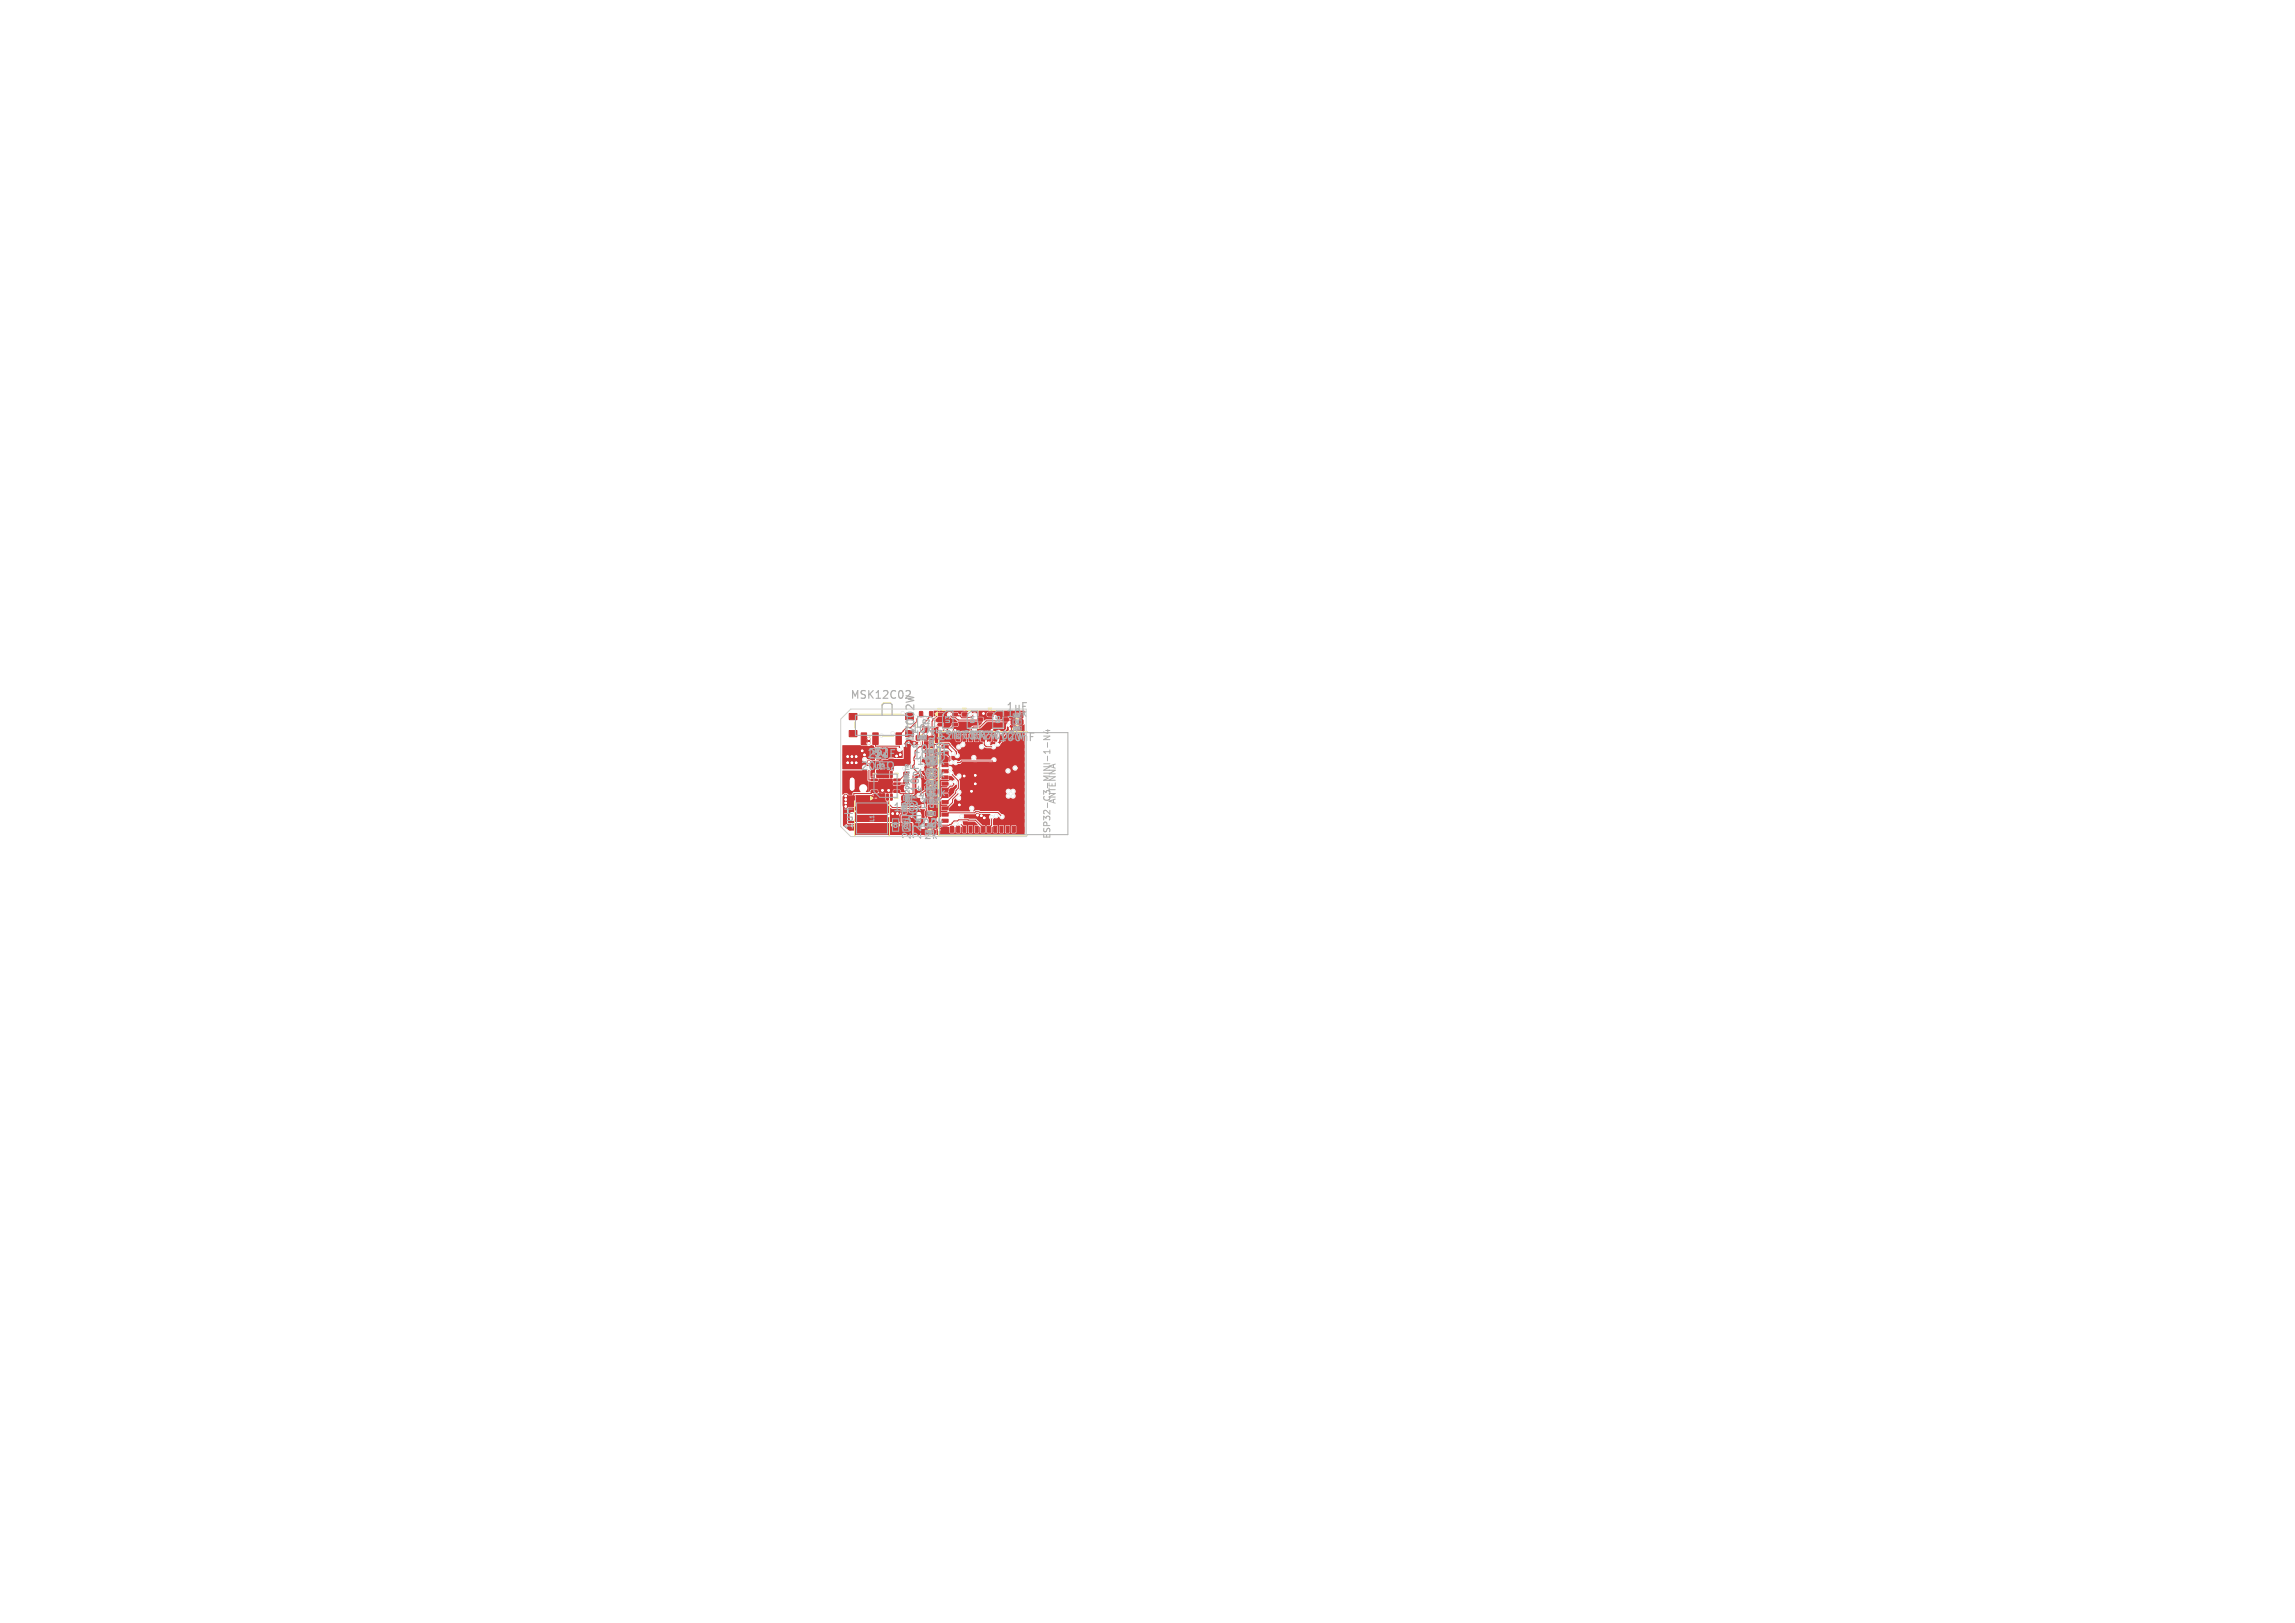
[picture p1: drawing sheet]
<svg xmlns="http://www.w3.org/2000/svg" width="297mm" height="210mm" viewBox="0 0 297 210" stroke-linecap="round" stroke-linejoin="round" font-family="sans-serif">
<defs><g id="words">
<g font-size="1.4" fill="#afafaf">
<text x="110" y="90.6">MSK12C02</text>
<text x="117.6" y="95.8">TLV333IDCKR</text>
<text x="117.8" y="95">10k</text>
<text x="122.2" y="95.9">2N7002W 100nF</text>
<text x="125.5" y="95.9">2N7002W</text>
<text x="130.1" y="92.2">1uF</text>
<text x="130.1" y="93">10k</text>
<text x="112.1" y="98.3">22uF</text>
<text x="113" y="98.1">S2</text>
<text x="118.1" y="97.6">100nF</text>
<text x="118.1" y="98.4">100nF</text>
<text x="118.5" y="97" transform="rotate(-90 118.5 97)">2N7002W</text>
<text x="118.5" y="99.2">100k</text>
<text x="118.5" y="100.8">100k</text>
<text x="119.3" y="99.2">1M</text>
<text x="122.5" y="98" transform="rotate(-90 122.5 98)">10nF</text>
<text x="110.6" y="107.5" transform="rotate(-90 110.6 107.5)">1uH</text>
<text x="115.5" y="105.2">100k</text>
<text x="118.3" y="107.3">100k</text>
<text x="118.6" y="103.2">100k</text>
<text x="118.8" y="107.2">2.2k</text>
<text x="118.9" y="106.5" transform="rotate(-90 118.9 106.5)">200k 10nF</text>
<text x="119" y="104">47k</text>
<text x="119" y="104.8">1uF</text>
<text x="119.3" y="102.4">1M</text>
<text x="118.1" y="108.7" transform="rotate(-90 118.1 108.7)">22uF</text>
<text x="119.4" y="108.7" transform="rotate(-90 119.4 108.7)">22uF</text>
<text x="119.5" y="108.8">2k</text>
</g>
<g font-size="1.1" fill="#afafaf">
<text x="136.8" y="104.1" transform="rotate(-90 136.8 104.1)">ANTENNA</text>
<text x="136.1" y="108.6" transform="rotate(-90 136.1 108.6)">ESP32-C3-MINI-1-N4</text>
</g>
<g font-size=".7" fill="#afafaf">
<text x="119.3" y="93.8">Q2</text>
<text x="123" y="93.7" transform="rotate(-90 123 93.7)">U3</text>
<text x="126.2" y="93.7" transform="rotate(-90 126.2 93.7)">Q4</text>
<text x="129.5" y="93.7" transform="rotate(-90 129.5 93.7)">Q5</text>
<text x="112.8" y="97.8">RS1</text>
<text x="113.2" y="106.4" transform="rotate(-90 113.2 106.4)">L1</text>
<text x="117.8" y="104.5" transform="rotate(-90 117.8 104.5)">TPS62095RGTR</text>
</g>
<g font-size=".6" fill="#afafaf">
<text x="113.7" y="99.3">C5</text>
<text x="116.2" y="107.2" transform="rotate(-90 116.2 107.2)">C8</text>
<text x="117.5" y="107.4" transform="rotate(-90 117.5 107.4)">C22</text>
</g>
<g font-size=".4" fill="#afafaf">
<text x="118.9" y="95.7">R13</text>
<text x="131.3" y="93.6">R8</text>
<text x="120.1" y="100.7">R27</text>
<text x="120.1" y="97.5">R26</text>
<text x="120.1" y="99.9">R28</text>
<text x="120.1" y="101.5">R20</text>
<text x="117" y="103.5">R11</text>
<text x="117.2" y="104.9" transform="rotate(-90 117.2 104.9)">R10</text>
<text x="119.9" y="107.9">R29</text>
<text x="120.1" y="102.3">R12</text>
<text x="120.1" y="105.5">R16</text>
<text x="120.2" y="103.9">R15</text>
<text x="120.2" y="107.1">R3</text>
</g>
<g font-size=".3" fill="#afafaf">
<text x="131.2" y="92.8">C18</text>
<text x="131.3" y="94.4">C16</text>
<text x="117.4" y="101" transform="rotate(-90 117.4 101)">C23</text>
<text x="120.1" y="98.3">C19</text>
<text x="120.1" y="99.1">C20</text>
<text x="120.8" y="96.4" transform="rotate(-90 120.8 96.4)">C11</text>
<text x="120.1" y="103.1">C12</text>
</g>
</g></defs>
<g fill="#c83434" stroke="#c83434" stroke-width=".13">
<path d="M120.3 92.1h.4v.6h-.4z"/>
<path d="M119 92.1h.4v.6h-.4z"/>
<path d="M117 100.9h.5v.5h-.5z"/>
<path d="M117 99.9h.5v.5h-.5z"/>
<path d="M111 103.8h3.7v1.2h-3.7z"/>
<path d="M111 106.8h3.7v1.2h-3.7z"/>
<path d="M113.7 102.7l.3 .1-.1 .7h-.2z"/>
<path d="M114.2 102.7l.3 .1-.1 .7h-.2z"/>
<path d="M114.7 102.7l.3 .1-.1 .7h-.2z"/>
<path d="M115.2 102.7l.3 .1-.1 .7h-.2z"/>
<path d="M115.7 102.3h.7l.1 .2h-.8z"/>
<path d="M115.7 101.8h.7l.1 .2h-.8z"/>
<path d="M115.7 101.3h.7l.1 .2h-.8z"/>
<path d="M115.7 100.8h.7l.1 .2h-.8z"/>
<path d="M115.2 99.8h.3l-.1 .8h-.2z"/>
<path d="M114.7 99.8h.3l-.1 .8h-.2z"/>
<path d="M114.2 99.8h.3l-.1 .8h-.2z"/>
<path d="M113.7 99.8h.3l-.1 .8h-.2z"/>
<path d="M112.7 100.8h.8v.2h-.7z"/>
<path d="M112.7 101.3h.8v.2h-.7z"/>
<path d="M112.7 101.8h.8v.2h-.7z"/>
<path d="M112.7 102.3h.8v.2h-.7z"/>
<path d="M113.8 100.8h1.6v1.7h-1.6z"/>
<path d="M121.9 98h.8v.4h-.8z"/>
<path d="M121.9 98.8h.8v.4h-.8z"/>
<path d="M121.9 99.6h.8v.4h-.8z"/>
<path d="M121.9 100.4h.8v.4h-.8z"/>
<path d="M121.9 101.2h.8v.4h-.8z"/>
<path d="M121.9 102h.8v.4h-.8z"/>
<path d="M121.9 102.8h.8v.4h-.8z"/>
<path d="M121.9 103.6h.8v.4h-.8z"/>
<path d="M121.9 104.4h.8v.4h-.8z"/>
<path d="M121.9 105.2h.8v.4h-.8z"/>
<path d="M121.9 106h.8v.4h-.8z"/>
<path d="M123 106.9h.4v.8h-.4z"/>
<path d="M123.8 106.9h.4v.8h-.4z"/>
<path d="M124.6 106.9h.4v.8h-.4z"/>
<path d="M125.4 106.9h.4v.8h-.4z"/>
<path d="M126.2 106.9h.4v.8h-.4z"/>
<path d="M127 106.9h.4v.8h-.4z"/>
<path d="M127.8 106.9h.4v.8h-.4z"/>
<path d="M128.6 106.9h.4v.8h-.4z"/>
<path d="M129.4 106.9h.4v.8h-.4z"/>
<path d="M130.2 106.9h.4v.8h-.4z"/>
<path d="M131 106.9h.4v.8h-.4z"/>
<path d="M131.7 106h.8v.4h-.8z"/>
<path d="M131.7 105.2h.8v.4h-.8z"/>
<path d="M131.7 104.4h.8v.4h-.8z"/>
<path d="M131.7 103.6h.8v.4h-.8z"/>
<path d="M131.7 102.8h.8v.4h-.8z"/>
<path d="M131.7 102h.8v.4h-.8z"/>
<path d="M131.7 101.2h.8v.4h-.8z"/>
<path d="M131.7 100.4h.8v.4h-.8z"/>
<path d="M131.7 99.6h.8v.4h-.8z"/>
<path d="M131.7 98.8h.8v.4h-.8z"/>
<path d="M131.7 98h.8v.4h-.8z"/>
<path d="M131.7 97.2h.8v.4h-.8z"/>
<path d="M131.7 96.4h.8v.4h-.8z"/>
<path d="M128.5 98.7h1.4v1.4h-1.4z"/>
<path d="M126.5 98.7h1.4v1.4h-1.4z"/>
<path d="M124.5 98.7h1.4v1.4h-1.4z"/>
<path d="M128.5 100.7h1.4v1.4h-1.4z"/>
<path d="M126.5 100.7h1.4v1.4h-1.4z"/>
<path d="M124.5 98.7h5.4v5.4h-5.4z"/>
<path d="M124.5 100.7h1.4v1.4h-1.4z"/>
<path d="M128.5 102.7h1.4v1.4h-1.4z"/>
<path d="M126.5 102.7h1.4v1.4h-1.4z"/>
<path d="M124.5 102.7h1.4v1.4h-1.4z"/>
<path d="M131.8 107h.7v.7h-.7z"/>
<path d="M121.9 107h.7v.7h-.7z"/>
<path d="M109.1 103h1.5v1.3h-1.5z"/>
<path d="M109.2 97.5h2.1v1.6h-2.1z"/>
<path d="M115.5 107.1h.2h.6l.1 .2-.1 .6-.2 .1-.6-.1-.1-.1z"/>
<path d="M115.5 105.6l.2-.1 .6 .1 .1 .2-.1 .6h-.2h-.6l-.1-.2z"/>
<path d="M116.7 103h.5v.6h-.5z"/>
<path d="M130.9 94h.5v.5h-.5z"/>
<path d="M131.9 94h.5v.5h-.5z"/>
<path d="M112.2 96.8h.7l.3 .1v1l-.2 .3h-.6l-.2-.2v-1z"/>
<path d="M121.4 92.3h.6v.3h-.6z"/>
<path d="M121.4 92.9h.6v.3l-.6 .1z"/>
<path d="M121.4 93.6h.6v.3h-.6z"/>
<path d="M123.3 93.6h.6v.3h-.6z"/>
<path d="M123.3 92.3h.6v.3h-.6z"/>
<path d="M119.8 105h.4v.6h-.4z"/>
<path d="M120.8 105h.4v.6h-.4z"/>
<path d="M114.5 98.6l.2-.1 .6 .1v.1v.7l-.2 .1-.6-.1-.1-.2z"/>
<path d="M112.9 98.6l.2-.1 .6 .1 .1 .1-.1 .7-.2 .1-.6-.1v-.2z"/>
<path d="M131.9 93.1h.5v.6h-.5z"/>
<path d="M130.9 93.1h.4v.6h-.4z"/>
<path d="M127.8 92.3l.6-.1 .1 .4-.6 .1z"/>
<path d="M127.8 93.6l.6-.1 .1 .4-.6 .1z"/>
<path d="M109.9 94.5h1v.8h-1z"/>
<path d="M109.9 92.3h1v.8h-1z"/>
<path d="M115.9 94.8h.8v1.5h-.8z"/>
<path d="M112.9 94.8h.8v1.5h-.8z"/>
<path d="M111.5 94.8h.6v1.5h-.6z"/>
<path d="M124.5 92.3l.6-.1 .1 .4-.6 .1z"/>
<path d="M124.5 93.6l.6-.1 .1 .4-.6 .1z"/>
<path d="M126.5 92.9h.6l.1 .4h-.6z"/>
<circle cx="114.2" cy="102.3" r=".23"/>
<circle cx="115" cy="102.3" r=".23"/>
<circle cx="109.5" cy="103" r=".22"/>
<circle cx="109.4" cy="103.4" r=".22"/>
<circle cx="109.5" cy="103.9" r=".22"/>
<circle cx="109.5" cy="104.3" r=".22"/>
<circle cx="109.7" cy="97.9" r=".23"/>
<circle cx="109.7" cy="98.7" r=".22"/>
<circle cx="110.2" cy="97.9" r=".23"/>
<circle cx="110.2" cy="98.7" r=".22"/>
<circle cx="110.8" cy="97.9" r=".22"/>
<circle cx="110.8" cy="98.7" r=".22"/>
</g>
<path d="M110.3 100.9v1.1" fill="none" stroke="#c83434" stroke-width="1"/>
<g fill="#ececec" stroke="#ececec" stroke-width=".13">
<circle cx="130.5" cy="93.9" r=".22"/>
<circle cx="127" cy="96.6" r=".22"/>
<circle cx="130.4" cy="99.7" r=".22"/>
<circle cx="128.9" cy="105.5" r=".23"/>
<circle cx="128.6" cy="96.6" r=".22"/>
<circle cx="131.4" cy="99.4" r=".22"/>
<circle cx="129.7" cy="105.7" r=".22"/>
<circle cx="123.6" cy="101.2" r=".22"/>
<circle cx="123" cy="101.3" r=".23"/>
<circle cx="122.3" cy="94.5" r=".23"/>
<circle cx="124.1" cy="104.2" r=".22"/>
<circle cx="126.2" cy="100.3" r=".22"/>
<circle cx="127" cy="105.5" r=".23"/>
<circle cx="128.4" cy="94.5" r=".22"/>
<circle cx="116.5" cy="97.6" r=".22"/>
<circle cx="127.3" cy="92.3" r=".22"/>
<circle cx="115" cy="105.6" r=".22"/>
<circle cx="112.5" cy="98.6" r=".22"/>
<circle cx="123.6" cy="94.5" r=".23"/>
<circle cx="116" cy="97.8" r=".22"/>
<circle cx="125.7" cy="102.4" r=".22"/>
<circle cx="127.4" cy="105.8" r=".22"/>
<circle cx="126.2" cy="101.4" r=".22"/>
<circle cx="126.5" cy="105.5" r=".22"/>
<circle cx="124.8" cy="100.4" r=".23"/>
<circle cx="123.9" cy="97.8" r=".23"/>
<circle cx="123" cy="94.5" r=".22"/>
<circle cx="111.6" cy="97.2" r=".22"/>
<circle cx="111.9" cy="97.7" r=".23"/>
<circle cx="122.9" cy="92.5" r=".23"/>
<circle cx="125.5" cy="92.4" r=".23"/>
<circle cx="122.9" cy="99.5" r=".22"/>
<circle cx="115.5" cy="94.9" r=".22"/>
<circle cx="121.8" cy="94.3" r=".23"/>
<circle cx="126.1" cy="94.5" r=".22"/>
<circle cx="123.1" cy="100.1" r=".23"/>
<circle cx="126.1" cy="92.5" r=".22"/>
<circle cx="112.4" cy="99.4" r=".22"/>
<circle cx="123.1" cy="98.6" r=".22"/>
<circle cx="124.1" cy="100.4" r=".23"/>
<circle cx="119.7" cy="92.8" r=".22"/>
<circle cx="124.1" cy="102.5" r=".23"/>
<circle cx="128.3" cy="105.7" r=".22"/>
<circle cx="123.7" cy="98.7" r=".22"/>
<circle cx="128.6" cy="98.3" r=".22"/>
<circle cx="128.7" cy="92.8" r=".22"/>
<circle cx="125.8" cy="104.6" r=".23"/>
<circle cx="116.4" cy="97" r=".23"/>
<circle cx="123.7" cy="106.7" r=".22"/>
<circle cx="124.3" cy="106.5" r=".22"/>
<circle cx="130.5" cy="102.4" r=".22"/>
<circle cx="114.1" cy="95.2" r=".23"/>
<circle cx="116.8" cy="92.3" r=".22"/>
<circle cx="126" cy="98" r=".22"/>
<circle cx="124.1" cy="103.3" r=".22"/>
<circle cx="130.5" cy="103" r=".22"/>
<circle cx="112.4" cy="95.6" r=".22"/>
<circle cx="118.9" cy="96.2" r=".23"/>
<circle cx="117" cy="96.5" r=".22"/>
<circle cx="131.1" cy="102.4" r=".22"/>
<circle cx="124.1" cy="96.6" r=".22"/>
<circle cx="131.1" cy="103" r=".23"/>
<circle cx="112.4" cy="96.2" r=".23"/>
<circle cx="123.3" cy="97.5" r=".22"/>
<circle cx="124.4" cy="105.6" r=".22"/>
<circle cx="111.9" cy="99.3" r=".23"/>
<circle cx="117" cy="99.5" r=".22"/>
<circle cx="121.1" cy="93.7" r=".23"/>
</g>
<path d="M112.1 95.6h.3M115 97.8h1M121.7 93.1h.7v1.4M130.4 94.1v.3M130.5 93.9l.4 .1M131.7 93.7l-.3 .3M113.8 100h1M115.5 105.3l-.5 .3M122.2 107.4h-.7" fill="none" stroke="#c83434" stroke-width=".25"/>
<g fill="none" stroke="#c83434" stroke-width=".13">
<path d="M112.5 99.4v1.5h.6M113.3 95.6v.9h3.1v.5M117.3 94.1l-.7 .8M118.3 98.9l-.1 .1M119.4 95.7v.7M119.4 92.6l.3 .2M120.3 92.7l-.2 .3M121.1 93.7l.3 .1M121.4 92.5l-.8 .8v2M122.7 96.8l.6 .7M122.9 92.5l.4 .3a.75 .75 0 0 1 .7 .4h2.5M122.9 96.4l.8 .8 .1 .5 .1 .1"/>
<path d="M122.9 99.5l-.2 .1M122.9 97.9v.6l.2 .1M123.3 93.9l-.3 .3v.3M123.9 92.5l.1 .1h.3l.2 .3 1.1-.1M125.2 92.4h.3M127.6 96.6h1M128.5 92.6l.2 .2M128.6 98.3l-.1 .2h-4.1l-.2 .2h-.5M129.8 93.3h-2.2l-.8 .8h-.8l-.3 .2M113.1 102.4h-.3v.3h-2.3v.4M114.8 103.1h.1v.9l.6 .5h3.2M116.9 102.7l.1 1.3"/>
<path d="M117 100.4l-.5 .5M117 101.3l-.5 .1M118.2 100.4v2.3h-1.6l-.5-.3M121.8 106.8h1l.1-.1h.2l.4-.5h.4l.2-.1h1.2h.9l.8 .8M123 101.3l-.7 .1M123.1 100.1l.9 1v.9l-.3 .3M123.6 101.2l-.4 .5h-.2l-.3 .3M123.7 102.4v.2l-1 1M123.7 106.7l.1 .2M124.1 102.5l-.8 .9v.4l-.6 .6M124.3 106.5l.3 .4M126.6 105h-.3l-.2 .2h-3.4"/>
<path d="M126.7 105l.1 .1h2.3l.6 .6M128.3 105.7v1.1l-.1 .1"/>
</g>
<path d="M114.5 97.5l2 .2" fill="none" stroke="#c83434" stroke-width=".6"/>
<path d="M111.6 97.2l.3 .5M112.4 95.6v.6M112.5 98.6l.8 .4" fill="none" stroke="#c83434" stroke-width=".4"/>
<path d="M111.7 97.5h-.4M114 103.5h.2M114.7 107.3h.7M116.4 107.3h.4" fill="none" stroke="#c83434" stroke-width=".8"/>
<path d="M114.3 103.5v.4" fill="none" stroke="#c83434" stroke-width=".2"/>
<path d="M117.4 96.5v2.2h-1.7l-.6 .3" fill="none" stroke="#c83434" stroke-width=".9"/>
<path d="M114.8 99.3l-.4 .7M110.3 106.8l1 .4" fill="none" stroke="#c83434" stroke-width=".5"/>
<path d="M109.4 104.3v2.4M110 107.2h1.4" fill="none" stroke="#c83434" stroke-width=".55"/>
<g fill="#c83434">
<path d="M109 96.4l4.1 .1 .1 .2 .3 .1v1.1l-.2 .2a.28 .28 0 0 1-.4 .3l-.3-.1a.34 .34 0 0 1-.5-.3 .37 .37 0 0 0-.5 .2 .37 .37 0 0 0 .5 .4l.1 .3 .2 .1-.1 .1a.43 .43 0 0 0-.6-.1 .43 .43 0 0 0-.2 .5h-2.5z"/>
<path d="M120.4 96.9l.2 .1v1.3l.1 .2-.1 .6 .1 2.5 .1 .1 .5-.1 .1-.5 .3-.3 .2 .1h.9l.1-.5h.3l.3 .4v.1a.39 .39 0 0 1-.6 .1l-.2 .1h-.9v.6l.8 .1-.1 .1h-.7v.5l.1 .1h.8l.1-.4 .2-.2h.3l.3-.3 .2-.1v.4l-.2 .3-.1 .4-.6 .5-.2-.4h-.8l-.3 .5h-.7l-.2 .2v.5l.2 .2h.4l.2-.1v-.4h.2l.2 .5h.7l-.1 .2-.7 .1v.5l.8 .1-.1 .1h-.7l-.1 .6a.36 .36 0 0 0-.5 .3 .36 .36 0 0 0 .5 .3l.1 .3-.2 .1h-.2l-.2-.3-.5 .1-.1 .7-.2 .2v.6h-2.1l-.1-1.6h-.2h-1l-.2-.1v-.8l.6-.2 .1-.6h2.2l-.1 .8 .1 .3a.45 .45 0 0 0 0 .7l-.1 .1a.36 .36 0 0 0-.5 .4 .36 .36 0 0 0 .6 .2l.5 .1 .2-.1v-.6l-.3-.3a.42 .42 0 0 0 0-.5l.2-.2 .1-.1v-.5l-.3-.2v-.7h.2l.2-.2-.1-.6v-.6l-.1-.2 .1-.7-.2-.2h-.4l-.2 .2v.4l-.5 .4a.38 .38 0 0 0-.5 .4 .38 .38 0 0 0 .5 .3 .37 .37 0 0 0 .1 .5 .37 .37 0 0 0 .4 0l.1 .3-.3-.1-.7 .3h-1.2l-.1-.5-.1-.2v-.7h.9l.1-.1v-2.2l.8-.5a.19 .19 0 0 1 .2 0 .19 .19 0 0 1 0 .2l.3 .2v.3l.2 .1h.4l.2-.1v-.6l-.2-.2h-.4l-.1-.4a.29 .29 0 0 1 0-.5 .45 .45 0 0 0-.5-.5l.1-.1a.41 .41 0 0 1 .3-.4l.1-.4h.5l.2-.1z"/>
<path d="M120.8 92h4.5l-.1 .1h-.7l-.2 .3h-.2l-.2-.3h-.5a.26 .26 0 0 1-.5 0 .36 .36 0 0 0-.4 .4 .36 .36 0 0 0 .5 .3l.3 .3h.3l.3 .3-.7 .1-.1 .4-.3 .3a.36 .36 0 0 0-.1 .5 .36 .36 0 0 0 .5 .1 .36 .36 0 0 0 .1-.5l.2-.2 .5-.1v-.6h2.4l.7 .1-.3 .4h-.9l-.3 .3-.1 .7-.2 .2v.9h.5l.1-.1v-1.1l.3 .1-.1 .2v.8l.1 .1h.5v-.9l-.5-.1v-.1a.4 .4 0 0 0 .3-.6l.4-.1 .8-.7h2.7l-.2 .3v.5l-.5 .5h-.1a.35 .35 0 0 0-.4-.4 .35 .35 0 0 0-.3 .5l-.4 .2v.8l.3 .1v.3l-.6 .1h-.1l.1-.4 .1-.1v-.9h-.6l-.1 .8-.1-.1v-.7h-.6v.9l.3 .1-.1 .3a.35 .35 0 0 0-.4 .2 .35 .35 0 0 0 .2 .5 .35 .35 0 0 0 .5-.3l.9 .1a.41 .41 0 0 0 .4 .1 .41 .41 0 0 0 .3-.3 .36 .36 0 0 0 .5-.3l.2-.3 .2-.1v-.6l.8-.8 .2 .1h.5l.2-.1v-.3l.2-.2 .8-.3v14.3h-11.4v-.7l.2-.2h.3l.2-.1h.9l.2 .8h.5l.1-.8 .1 .1v.7h.5l.2-.8 .1 .1 .1 .7h.4l.1-.1 .3 .1h.5v-1h-.6v.9h-.2v-.8l-.5-.2v-.4h1.6l.3 .4-.4 .2v.9h.6l.1-.8 .1 .1v.7h.5l.1-.1v-.9h-.4l-.8-.9h-1.6v-.5h1.4l.5-.2 .2 .1h1.3l.1 .1a.38 .38 0 0 0-.1 .7v.6l-.4 .2v.8l.1 .1h.5v-.7l.1-.1 .2 .8h.4l.1-.1 .3 .1h.4l.1-.1 .3 .1h.4l.1-.1 .3 .1h.5v-.9l-.1-.1-.5 .1v.8h-.2v-.8l-.1-.1-.5 .1v.8h-.2v-.9h-.5l-.1 .1v.8h-.2v-.8l-.6-.2v-.6l.2-.2a.49 .49 0 0 0 .6-.2 .37 .37 0 0 0 .4 .3 .37 .37 0 0 0 .3-.4 .37 .37 0 0 0-.4-.3l-.5-.4h-2.2l-.2-.1h-.4l-.3 .2v-.1a.36 .36 0 0 0 0-.6 .36 .36 0 0 0-.6 .1 .36 .36 0 0 0 .2 .5l-.1 .1h-2.7v-.5l.6-.6 .1-.4 .2-.2a.35 .35 0 0 0 .5 .3 .35 .35 0 0 0 .1-.6h5.8l.1 .1a.41 .41 0 0 0 .6 .1 .38 .38 0 0 0 .6 0 .38 .38 0 0 0-.1-.5 .38 .38 0 0 0 0-.6 .38 .38 0 0 0-.5 .1 .38 .38 0 0 0-.6 0 .38 .38 0 0 0 .1 .5l-.2 .3h-5.8l-.1-.1a.36 .36 0 0 0 .3-.4 .36 .36 0 0 0-.3-.3v-1.1l-.1-.3a.36 .36 0 0 0 .4-.4 .36 .36 0 0 0-.4-.3 .36 .36 0 0 0-.3 .3l-.4-.2v-.2l-.2-.2h6.9v.1a.35 .35 0 0 0 .6 .1 .35 .35 0 0 0-.1-.6 .35 .35 0 0 0-.5 .4l-6.9-.1 .1-.3h7.7a.35 .35 0 0 0 .5 .3 .35 .35 0 0 0 .1-.6 .35 .35 0 0 0-.6 .2v.1h-7.7l-.2-.2-.3-.1 .1-.2h.5a.39 .39 0 0 0 .6 0h.3l.2-.2h3.9a.37 .37 0 0 0 .6-.2 .37 .37 0 0 0-.3-.5 .37 .37 0 0 0-.5 .3h-1.9a.39 .39 0 0 0-.3-.6 .39 .39 0 0 0-.3 .6h-1.3l-.1 .1a.35 .35 0 0 1-.6-.1l-.3 .1-.3-.1v-.5h.4a.37 .37 0 0 0 .6 .2 .37 .37 0 0 0-.1-.6l-.1-.3-.5-.4h.3a.38 .38 0 0 0 .4 .3 .38 .38 0 0 0 .4-.3 .35 .35 0 0 0 .4-.2 .35 .35 0 0 0 0-.4l.2-.2v-.8l-.5-.1-.1 .1v.9l-.3 .3a.34 .34 0 0 0-.5 .4h-.3l-.6-.7h-1l-.2 .1h-1.3l-.1 .2-.1 .5-.5 .1-.3-.1 .3-.3v-.6h4.1l.1 .1 .5-.1v-.8l-.1-.1-.5 .1v.8h-2.8l.1-.1v-.4l-.2-.3v-1l.5-.1 .2 .1a.37 .37 0 0 0 0 .5 .37 .37 0 0 0 .5 0 .37 .37 0 0 0 0-.5l.1-.5-.1-.2-.7 .1-.4-.2 .5-.5 .7-.1v-.4l-.2-.2h-.5l-.5 .6z"/>
<path d="M109.8 104.5h.7v.4l.3 .5h.2h3.8l.4-.2v-.6l.3 .1h1l.1 .5-.2 .2v.9l-.2 .1h-5.5l-.2 .1h-.7z"/>
<path d="M109 99.7l2.8-.1a.27 .27 0 0 1 .5 .2l.1 2.7h-.3a.56 .56 0 0 0 0-.8 .56 .56 0 0 0-.8-.1 .7 .7 0 0 0 0 .9h-.8l-.2 .1v.2l-.5 .1a.47 .47 0 0 0-.8-.1z"/>
<path d="M115.8 101.7h.6l.2-.2h.5v.1a.65 .65 0 0 0 0 .9h-.5l-.1-.3h-.7z"/>
<path d="M112.2 98.4h.3l.4 .2 .4-.1h.3l.2 .2-.1 .7-.3 .1-.2 .1v.9h-.6v-.7a.46 .46 0 0 0 0-.8l-.1-.1-.2-.2-.1-.2z"/>
<path d="M121.4 97.4h.4l.1 .3h.6l.2 .3v.7h-1.2a.29 .29 0 0 1-.1-.4l-.1-.6z"/>
<path d="M113.7 96.8h2.4a.4 .4 0 0 0 .2 .5 .4 .4 0 0 0 .5-.2v1l-1.7-.1-.3 .2h-.6l-.5-.2z"/>
<path d="M125.6 92h7l-.1 .4-.2-.2-.5 .1-.1 .4-.4 .3h-.6l-.2-.2h-.6h-.2l-.1 .3-.6-.1a.37 .37 0 0 0 0-.4 .37 .37 0 0 0-.4-.1l-.1-.4h-.7l-.1 .1v.5l.1 .1h.6v.2l-.8 .1-.2 .1-.2-.4h-.7l-.1-.1a.36 .36 0 0 0-.1-.5 .36 .36 0 0 0-.4 .1z"/>
<path d="M113.4 98.2h.5l.2 .1h.7l.3-.1h.5l.1 1.5h-.1a.29 .29 0 0 0-.5 .1l-.1 .9h-1.3l-.3-.1v-1a.39 .39 0 0 0 .5-.3v-.6a.55 .55 0 0 0-.5-.4z"/>
<path d="M110.7 102.9h2.1l.2-.2h1.6v.9l.1 .1 .1 .3 .2 .4v.8l-.3 .1h-3.8l-.2-.5v-.5z"/>
<path d="M112.4 101.1l1.1 .1 .1-.1 .1-.3h1.3l.2-.1 .3 .1 .1 .4a.29 .29 0 0 0-.1 .3 .29 .29 0 0 0 .3 .2v.5h-.2l-.1 .4-.4 .1-.6-.2h-.8l-.1-.3h-.1h-.8l-.2 .3h-.1z"/>
<path d="M112.7 100.5h.5v.1l-.5 .1z"/>
<path d="M110.7 106.5h7.3l.1 .1v1.4h-.1h-7.3z"/>
</g>
<g fill="#fff" stroke="#fff" stroke-width=".13">
<circle cx="130.5" cy="93.9" r=".1"/>
<circle cx="127" cy="96.6" r=".1"/>
<circle cx="130.4" cy="99.8" r=".1"/>
<circle cx="128.9" cy="105.5" r=".1"/>
<circle cx="128.6" cy="96.6" r=".1"/>
<circle cx="131.4" cy="99.4" r=".1"/>
<circle cx="129.7" cy="105.7" r=".1"/>
<circle cx="123.6" cy="101.2" r=".1"/>
<circle cx="123" cy="101.3" r=".1"/>
<circle cx="124.2" cy="104.2" r=".1"/>
<circle cx="126.2" cy="100.3" r=".1"/>
<circle cx="127" cy="105.5" r=".1"/>
<circle cx="128.4" cy="94.5" r=".1"/>
<circle cx="116.5" cy="97.6" r=".1"/>
<circle cx="127.3" cy="92.3" r=".1"/>
<circle cx="115" cy="105.6" r=".1"/>
<circle cx="116" cy="97.8" r=".1"/>
<circle cx="125.7" cy="102.4" r=".1"/>
<circle cx="127.4" cy="105.8" r=".1"/>
<circle cx="126.2" cy="101.4" r=".1"/>
<circle cx="126.5" cy="105.5" r=".1"/>
<circle cx="124.8" cy="100.4" r=".1"/>
<circle cx="123.9" cy="97.8" r=".1"/>
<circle cx="111.6" cy="97.2" r=".1"/>
<circle cx="122.9" cy="92.5" r=".1"/>
<circle cx="125.5" cy="92.4" r=".1"/>
<circle cx="122.9" cy="99.5" r=".1"/>
<circle cx="115.5" cy="94.9" r=".1"/>
<circle cx="121.8" cy="94.3" r=".1"/>
<circle cx="123.1" cy="100.1" r=".1"/>
<circle cx="126.1" cy="92.5" r=".1"/>
<circle cx="112.4" cy="99.5" r=".1"/>
<circle cx="123.1" cy="98.6" r=".1"/>
<circle cx="124.1" cy="100.4" r=".1"/>
<circle cx="119.7" cy="92.8" r=".1"/>
<circle cx="124.1" cy="102.5" r=".1"/>
<circle cx="128.3" cy="105.7" r=".1"/>
<circle cx="123.7" cy="98.7" r=".1"/>
<circle cx="128.6" cy="98.3" r=".1"/>
<circle cx="128.7" cy="92.8" r=".1"/>
<circle cx="125.7" cy="104.6" r=".1"/>
<circle cx="116.4" cy="96.9" r=".1"/>
<circle cx="123.7" cy="106.7" r=".1"/>
<circle cx="124.3" cy="106.5" r=".1"/>
<circle cx="130.5" cy="102.4" r=".1"/>
<circle cx="114.1" cy="95.2" r=".1"/>
<circle cx="116.8" cy="92.3" r=".1"/>
<circle cx="126" cy="98" r=".1"/>
<circle cx="124.1" cy="103.3" r=".1"/>
<circle cx="130.5" cy="103" r=".1"/>
<circle cx="112.4" cy="95.6" r=".1"/>
<circle cx="117" cy="96.5" r=".1"/>
<circle cx="131.1" cy="102.4" r=".1"/>
<circle cx="124.1" cy="96.6" r=".1"/>
<circle cx="131.1" cy="103" r=".1"/>
<circle cx="112.4" cy="96.2" r=".1"/>
<circle cx="123.3" cy="97.5" r=".1"/>
<circle cx="124.4" cy="105.6" r=".1"/>
<circle cx="111.9" cy="99.3" r=".1"/>
<circle cx="117" cy="99.5" r=".1"/>
<circle cx="121.1" cy="93.7" r=".1"/>
<circle cx="114.2" cy="102.3" r=".1"/>
<circle cx="115" cy="102.3" r=".1"/>
<circle cx="109.5" cy="103" r=".1"/>
<circle cx="109.5" cy="103.5" r=".1"/>
<circle cx="109.5" cy="103.9" r=".1"/>
<circle cx="109.5" cy="104.3" r=".1"/>
<circle cx="109.7" cy="97.9" r=".1"/>
<circle cx="109.7" cy="98.7" r=".1"/>
<circle cx="110.2" cy="97.9" r=".1"/>
<circle cx="110.2" cy="98.7" r=".1"/>
<circle cx="110.8" cy="97.9" r=".1"/>
<circle cx="110.8" cy="98.7" r=".1"/>
<circle cx="115.6" cy="93.8" r=".45"/>
<circle cx="112.6" cy="93.8" r=".45"/>
<circle cx="111.7" cy="102" r=".32"/>
</g>
<path d="M110.3 100.9v1.1" fill="none" stroke="#fff" stroke-width=".6"/>
<g fill="none" stroke="#f2eda1" stroke-width=".13">
<path d="M110.6 93.4v.8M111.2 92.4h5.7M112.5 95.3h.2M113.9 95.3h1.8M114 99.5h.2M114.1 91.1v1.3M115.5 91.1v1.3M121 92.7v1.4h-.6M121.9 91.9h1.5M121.9 94.3h1.5M125.2 91.9h1.4v.7M126.6 93.6v.7h-1.4"/>
<path d="M128.5 91.9h1.4M129.9 93.6v.7h-1.4M131.5 93.8h.3M131.5 93.9h.3M132.9 94.7h-11.4v13.4h11.4M110.7 103.6h-.1v4.6h.1M113 102.8v.2M113.2 103.3h.3M113.5 100.1h-.5v.4M115 103.6h.1v4.6h-.1M115.4 106.6v.3M115.7 100.1h.5v.4"/>
<path d="M116.2 102.8v.5h-.5M116.4 106.6v.3M116.9 100.5v.3M120.3 105.7h.4"/>
</g>
<g fill="#f2eda1" stroke="#f2eda1" stroke-width=".13">
<path d="M121 92.4l.3-.3v.5z"/>
<path d="M112.7 103l.3 .3-.3 .2z"/>
<path d="M121.3 91.7h.5l-.2 .3z"/>
<path d="M127.9 91.6h.4l-.2 .4z"/>
<path d="M124.6 91.6h.4l-.2 .4z"/>
</g>
<circle cx="131.2" cy="94.3" r=".15" fill="none" stroke="#f2eda1" stroke-width=".2"/>
<g fill="none" stroke="#afafaf" stroke-width=".15">
<path d="M111.7 98.6l-.1 .1M112.2 98.8l-.1 .2-.5 .6h.6M112.6 98.8v.4v.3l.2 .1 .2-.1 .1-.1v-.6M113.6 98.9v.7M114 99.1v.5M114.4 99.1v.5M114.9 98.7a.47 .47 0 0 0 .2 .7v.2h-.3M115.3 97h.5M115.6 98.7a.47 .47 0 0 1-.2 .7v.2h.2M117.3 90l1 .3-.8 .1M117.4 89.4h.3l.1 .2-.6 .8M117.9 99v.4"/>
<path d="M122.1 99.9l-.3 .4M133.3 95.3h.4M133.3 94.8h.5M121.6 106.5l.3 .4M121.6 106.6l.3 .4M121.9 100.2l.2 .4M121.9 106.2l-.4 .4M121.9 106.3l-.4 .4M121.9 102.6l.3 .4M122.2 102.3l-.4 .4"/>
</g>
<g fill="none" stroke="#afafaf" stroke-width=".13">
<path d="M110.7 92.5h6.7v2.6h-6.7zM113.3 98.6v.8h1.6v-.8M114.4 91l-.3 .3v1.2M115.2 91l.3 .2v1.3M117.4 99.1l-.2-.1v.2M117.7 99l-.3 .1M118.8 92.7h1.7l.4 .5v.9h-2.1M120.3 95.5v1M120.8 95.5v1M121.6 94.8h16.6v13.2h-16.6zM122.5 92h.8v2.2h-1.3v-1.7zM125.2 92.5l.5-.5h.8v2.2h-1.3z"/>
<path d="M128.5 92.5l.5-.5h.8v2.2h-1.3zM131.1 93.2v.5h1.1v-.5M131.2 94.5v-.5h1v.5M132.8 94.8v13.2M135.1 95.2h.8l-.8 .5h.8M135.3 94.5h.6M135.6 96.1v.6M135.6 94.4v.5l-.6-.2M135.9 97v.5M135.9 97.3h-.8l.2 .2M110.8 103.9h4v4h-4zM113.1 100.2h3v3h-2.3l-.7-.8z"/>
<path d="M115.5 106h.8v1.5h-.8zM117.5 100.1h-.5v1h.5M118 103h-1.1v.5h1.1M120 105v.5h1v-.5"/>
</g>
<path d="M110.1 91.7h22.7v16.5h-22.7l-1.3-1.2v-13.9z" fill="none" stroke="#d0d2cd" stroke-width=".13"/>
<use href="#words"/>
</svg>
